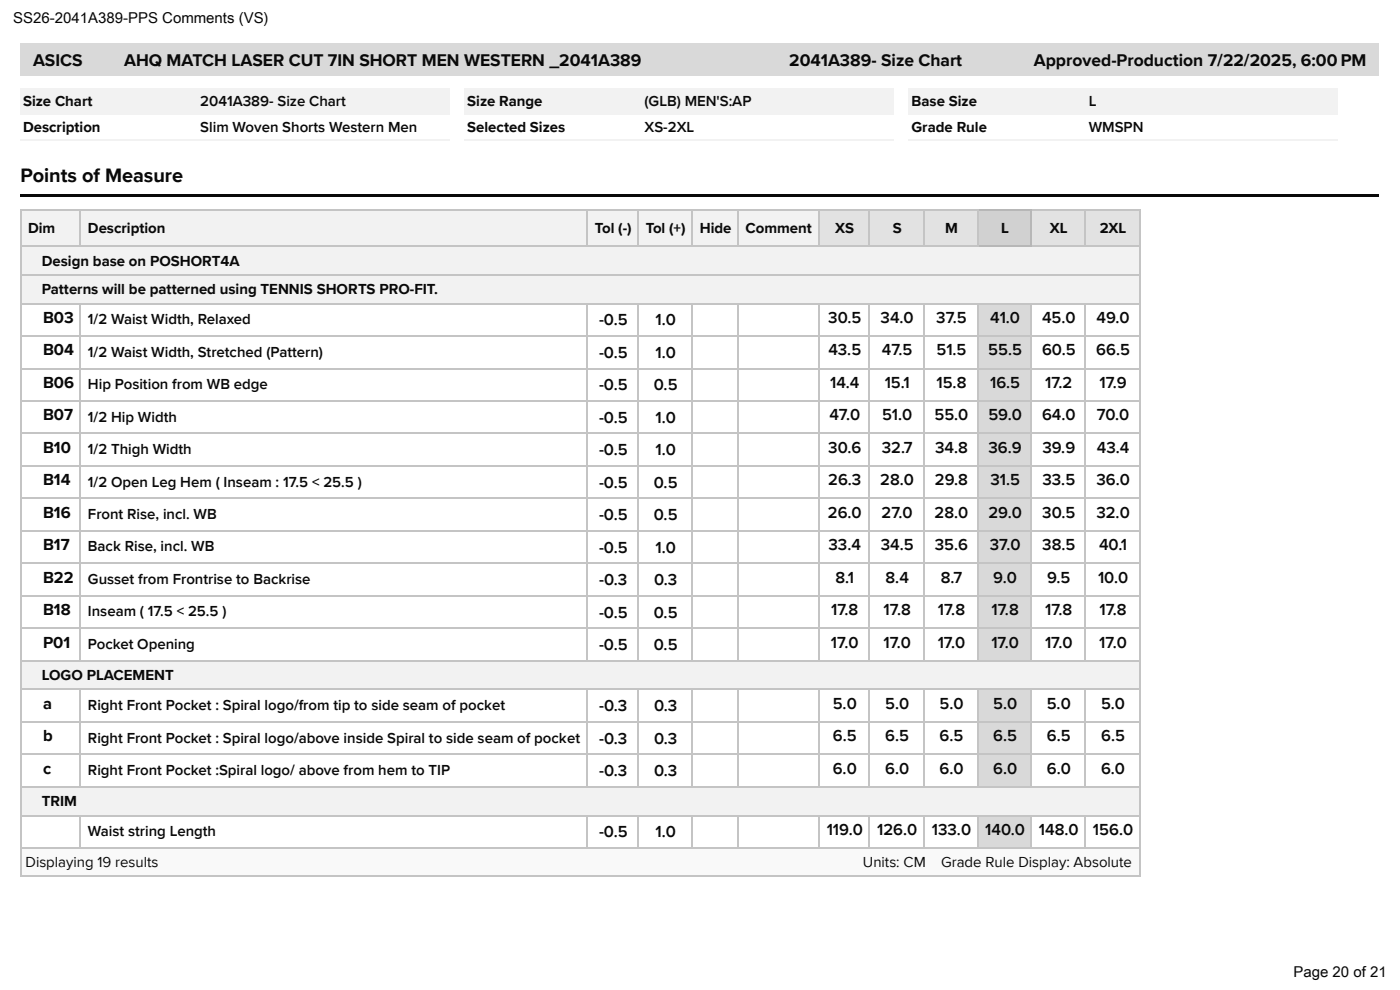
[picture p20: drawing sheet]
<svg xmlns="http://www.w3.org/2000/svg" width="297mm" height="210mm" viewBox="0 0 297 210" stroke-linecap="round" stroke-linejoin="round" font-family="sans-serif">
<defs><g id="words">
<text font-size="4.2" fill="#090a08" x="4.4" y="38.6">Points of Measure</text>
<g font-size="3.7" fill="#090a08">
<text x="7" y="13.9">ASICS</text>
<text x="26.3" y="13.9">AHQ MATCH LASER CUT 7IN SHORT MEN WESTERN _2041A389</text>
<text x="167.4" y="13.9">2041A389- Size Chart</text>
<text x="219.3" y="13.9">Approved-Production 7/22/2025, 6:00 PM</text>
</g>
<g font-size="3.5" fill="#090a08">
<text x="9.1" y="68.5">B03</text>
<text x="127.1" y="69">-0.5</text>
<text x="139.1" y="69">1.0</text>
<text x="175.7" y="68.5">30.5</text>
<text x="186.8" y="68.5">34.0</text>
<text x="198.6" y="68.5">37.5</text>
<text x="210.1" y="68.5">41.0</text>
<text x="221.1" y="68.5">45.0</text>
<text x="232.6" y="68.5">49.0</text>
<text x="9.1" y="75.4">B04</text>
<text x="127.1" y="75.9">-0.5</text>
<text x="139.1" y="75.9">1.0</text>
<text x="175.7" y="75.4">43.5</text>
<text x="187.1" y="75.4">47.5</text>
<text x="198.7" y="75.4">51.5</text>
<text x="209.7" y="75.4">55.5</text>
<text x="221.1" y="75.4">60.5</text>
<text x="232.6" y="75.4">66.5</text>
<text x="9.1" y="82.2">B06</text>
<text x="127.1" y="82.8">-0.5</text>
<text x="138.7" y="82.8">0.5</text>
<text x="176.1" y="82.2">14.4</text>
<text x="187.7" y="82.2">15.1</text>
<text x="198.7" y="82.2">15.8</text>
<text x="210.1" y="82.2">16.5</text>
<text x="221.7" y="82.2">17.2</text>
<text x="233.2" y="82.2">17.9</text>
<text x="9.1" y="89.1">B07</text>
<text x="127.1" y="89.7">-0.5</text>
<text x="139.1" y="89.7">1.0</text>
<text x="175.9" y="89.1">47.0</text>
<text x="187.1" y="89.1">51.0</text>
<text x="198.3" y="89.1">55.0</text>
<text x="209.7" y="89.1">59.0</text>
<text x="221.1" y="89.1">64.0</text>
<text x="232.7" y="89.1">70.0</text>
<text x="9.1" y="96">B10</text>
<text x="127.1" y="96.5">-0.5</text>
<text x="139.1" y="96.5">1.0</text>
<text x="175.7" y="96">30.6</text>
<text x="187.1" y="96">32.7</text>
<text x="198.4" y="96">34.8</text>
<text x="209.7" y="96">36.9</text>
<text x="221.1" y="96">39.9</text>
<text x="232.7" y="96">43.4</text>
<text x="9.1" y="102.9">B14</text>
<text x="127.1" y="103.4">-0.5</text>
<text x="138.7" y="103.4">0.5</text>
<text x="175.7" y="102.9">26.3</text>
<text x="186.8" y="102.9">28.0</text>
<text x="198.3" y="102.9">29.8</text>
<text x="210.1" y="102.9">31.5</text>
<text x="221.1" y="102.9">33.5</text>
<text x="232.6" y="102.9">36.0</text>
<text x="9.1" y="109.8">B16</text>
<text x="127.1" y="110.3">-0.5</text>
<text x="138.7" y="110.3">0.5</text>
<text x="175.6" y="109.8">26.0</text>
<text x="187" y="109.8">27.0</text>
<text x="198.3" y="109.8">28.0</text>
<text x="209.7" y="109.8">29.0</text>
<text x="221.1" y="109.8">30.5</text>
<text x="232.6" y="109.8">32.0</text>
<text x="9.1" y="116.7">B17</text>
<text x="127.1" y="117.2">-0.5</text>
<text x="139.1" y="117.2">1.0</text>
<text x="175.8" y="116.7">33.4</text>
<text x="186.9" y="116.7">34.5</text>
<text x="198.3" y="116.7">35.6</text>
<text x="210" y="116.7">37.0</text>
<text x="221.1" y="116.7">38.5</text>
<text x="233.2" y="116.7">40.1</text>
<text x="9.1" y="123.5">B22</text>
<text x="127.1" y="124.1">-0.3</text>
<text x="138.8" y="124.1">0.3</text>
<text x="177.3" y="123.5">8.1</text>
<text x="187.9" y="123.5">8.4</text>
<text x="199.6" y="123.5">8.7</text>
<text x="210.7" y="123.5">9.0</text>
<text x="222.1" y="123.5">9.5</text>
<text x="232.9" y="123.5">10.0</text>
<text x="9.1" y="130.4">B18</text>
<text x="127.1" y="131">-0.5</text>
<text x="138.7" y="131">0.5</text>
<text x="176.3" y="130.4">17.8</text>
<text x="187.5" y="130.4">17.8</text>
<text x="199" y="130.4">17.8</text>
<text x="210.4" y="130.4">17.8</text>
<text x="221.7" y="130.4">17.8</text>
<text x="233.3" y="130.4">17.8</text>
<text x="9.1" y="137.3">P01</text>
<text x="127.1" y="137.8">-0.5</text>
<text x="138.7" y="137.8">0.5</text>
<text x="176.3" y="137.3">17.0</text>
<text x="187.4" y="137.3">17.0</text>
<text x="198.9" y="137.3">17.0</text>
<text x="210.3" y="137.3">17.0</text>
<text x="221.7" y="137.3">17.0</text>
<text x="233.2" y="137.3">17.0</text>
<text x="9.1" y="150.3">a</text>
<text x="127.1" y="150.8">-0.3</text>
<text x="138.8" y="150.8">0.3</text>
<text x="176.7" y="150.3">5.0</text>
<text x="187.8" y="150.3">5.0</text>
<text x="199.3" y="150.3">5.0</text>
<text x="210.7" y="150.3">5.0</text>
<text x="222.1" y="150.3">5.0</text>
<text x="233.6" y="150.3">5.0</text>
<text x="9.1" y="157.2">b</text>
<text x="127.1" y="157.7">-0.3</text>
<text x="138.8" y="157.7">0.3</text>
<text x="176.7" y="157.2">6.5</text>
<text x="187.8" y="157.2">6.5</text>
<text x="199.3" y="157.2">6.5</text>
<text x="210.7" y="157.2">6.5</text>
<text x="222.1" y="157.2">6.5</text>
<text x="233.6" y="157.2">6.5</text>
<text x="9.1" y="164">c</text>
<text x="127.1" y="164.6">-0.3</text>
<text x="138.8" y="164.6">0.3</text>
<text x="176.7" y="164">6.0</text>
<text x="187.8" y="164">6.0</text>
<text x="199.3" y="164">6.0</text>
<text x="210.7" y="164">6.0</text>
<text x="222.1" y="164">6.0</text>
<text x="233.6" y="164">6.0</text>
<text x="127.1" y="177.5">-0.5</text>
<text x="139.1" y="177.5">1.0</text>
<text x="175.4" y="177">119.0</text>
<text x="186.1" y="177">126.0</text>
<text x="197.7" y="177">133.0</text>
<text x="209" y="177">140.0</text>
<text x="220.4" y="177">148.0</text>
<text x="231.9" y="177">156.0</text>
</g>
<g font-size="3.2" fill="#060604">
<text x="2.8" y="5">SS26-2041A389-PPS Comments (VS)</text>
<text x="274.4" y="207.1">Page 20 of 21</text>
</g>
<g font-size="3.2" fill="#090a08">
<text x="4.9" y="22.4">Size Chart</text>
<text x="42.5" y="22.4">2041A389- Size Chart</text>
<text x="99.1" y="22.4">Size Range</text>
<text x="136.7" y="22.4">(GLB) MEN'S:AP</text>
<text x="193.4" y="22.4">Base Size</text>
<text x="231" y="22.4">L</text>
<text x="4.9" y="28">Description</text>
<text x="42.5" y="28">Slim Woven Shorts Western Men</text>
<text x="99.1" y="28">Selected Sizes</text>
<text x="136.7" y="28">XS-2XL</text>
<text x="193.4" y="28">Grade Rule</text>
<text x="231" y="28">WMSPN</text>
<text x="6" y="49.4">Dim</text>
<text x="18.7" y="49.4">Description</text>
<text x="126.2" y="49.4">Tol (-)</text>
<text x="137" y="49.4">Tol (+)</text>
<text x="148.5" y="49.4">Hide</text>
<text x="158.2" y="49.4">Comment</text>
<text x="177.2" y="49.4">XS</text>
<text x="189.4" y="49.4">S</text>
<text x="200.5" y="49.4">M</text>
<text x="212.4" y="49.4">L</text>
<text x="222.7" y="49.4">XL</text>
<text x="233.3" y="49.4">2XL</text>
<text x="8.9" y="56.3">Design base on POSHORT4A</text>
<text x="8.9" y="62.4">Patterns will be patterned using TENNIS SHORTS PRO-FIT.</text>
<text x="18.7" y="68.7">1/2 Waist Width, Relaxed</text>
<text x="18.7" y="75.6">1/2 Waist Width, Stretched (Pattern)</text>
<text x="18.7" y="82.5">Hip Position from WB edge</text>
<text x="18.7" y="89.4">1/2 Hip Width</text>
<text x="18.7" y="96.3">1/2 Thigh Width</text>
<text x="18.7" y="103.2">1/2 Open Leg Hem ( Inseam : 17.5 &lt; 25.5 )</text>
<text x="18.7" y="110">Front Rise, incl. WB</text>
<text x="18.7" y="116.9">Back Rise, incl. WB</text>
<text x="18.7" y="123.8">Gusset from Frontrise to Backrise</text>
<text x="18.7" y="130.7">Inseam ( 17.5 &lt; 25.5 )</text>
<text x="18.7" y="137.6">Pocket Opening</text>
<text x="8.9" y="144.2">LOGO PLACEMENT</text>
<text x="18.7" y="150.5">Right Front Pocket : Spiral logo/from tip to side seam of pocket</text>
<text x="18.7" y="157.4">Right Front Pocket : Spiral logo/above inside Spiral to side seam of pocket</text>
<text x="18.7" y="164.3">Right Front Pocket :Spiral logo/ above from hem to TIP</text>
<text x="8.9" y="170.9">TRIM</text>
<text x="18.7" y="177.3">Waist string Length</text>
<text x="5.4" y="183.9">Displaying 19 results</text>
<text x="183.1" y="183.9">Units: CM</text>
<text x="199.7" y="183.9">Grade Rule Display: Absolute</text>
</g>
</g></defs>
<path d="M4.2 41.2h288.3v.5h-288.3z" fill="#090a08"/>
<path d="M4.2 9.2h288.3v6.9h-288.3z" fill="#d7d9dc"/>
<g fill="#f1f2f3">
<path d="M4.2 18.7h37.6v5.6h-37.6z"/>
<path d="M41.8 18.7h53.5v5.6h-53.5z"/>
</g>
<path d="M4.2 29.7h91.1" fill="none" stroke="#f1f2f3" stroke-width=".26"/>
<g fill="#f1f2f3">
<path d="M98.5 18.7h37.6v5.6h-37.6z"/>
<path d="M136.1 18.7h53.5v5.6h-53.5z"/>
</g>
<path d="M98.5 29.7h91.1" fill="none" stroke="#f1f2f3" stroke-width=".26"/>
<g fill="#f1f2f3">
<path d="M192.7 18.7h37.6v5.6h-37.6z"/>
<path d="M230.3 18.7h53.5v5.6h-53.5z"/>
</g>
<path d="M192.7 29.7h91.1" fill="none" stroke="#f1f2f3" stroke-width=".26"/>
<g fill="#f1f2f3">
<path d="M4.2 44.4h12.7v7.7h-12.7z"/>
<path d="M16.9 44.4h107.5v7.7h-107.5z"/>
<path d="M124.4 44.4h10.9v7.7h-10.9z"/>
<path d="M135.3 44.4h11.4v7.7h-11.4z"/>
<path d="M146.7 44.4h9.8v7.7h-9.8z"/>
<path d="M156.5 44.4h17.2v7.7h-17.2z"/>
</g>
<g fill="#e0e2e5">
<path d="M173.7 44.4h10.6v7.7h-10.6z"/>
<path d="M184.3 44.4h11.6v7.7h-11.6z"/>
<path d="M195.9 44.4h11.4v7.7h-11.4z"/>
</g>
<path d="M207.3 44.4h11.4v7.7h-11.4z" fill="#cbd0d3"/>
<g fill="#e0e2e5">
<path d="M218.7 44.4h11.4v7.7h-11.4z"/>
<path d="M230.1 44.4h11.6v7.7h-11.6z"/>
</g>
<g fill="#f1f2f3">
<path d="M4.2 52.1h237.5v6h-237.5z"/>
<path d="M4.2 58.1h237.5v6.1h-237.5z"/>
<path d="M4.2 140h237.5v6h-237.5z"/>
<path d="M4.2 166.7h237.5v6.1h-237.5z"/>
</g>
<g fill="#d7d9dc">
<path d="M207.3 64.2h11.4v6.9h-11.4z"/>
<path d="M207.3 71.1h11.4v6.9h-11.4z"/>
<path d="M207.3 78h11.4v6.9h-11.4z"/>
<path d="M207.3 84.9h11.4v6.9h-11.4z"/>
<path d="M207.3 91.8h11.4v6.9h-11.4z"/>
<path d="M207.3 98.7h11.4v6.8h-11.4z"/>
<path d="M207.3 105.5h11.4v6.9h-11.4z"/>
<path d="M207.3 112.4h11.4v6.9h-11.4z"/>
<path d="M207.3 119.3h11.4v6.9h-11.4z"/>
<path d="M207.3 126.2h11.4v6.9h-11.4z"/>
<path d="M207.3 133.1h11.4v6.9h-11.4z"/>
<path d="M207.3 146h11.4v6.9h-11.4z"/>
<path d="M207.3 152.9h11.4v6.9h-11.4z"/>
<path d="M207.3 159.8h11.4v6.9h-11.4z"/>
<path d="M207.3 172.8h11.4v6.9h-11.4z"/>
</g>
<path d="M4.2 179.7h237.5v5.8h-237.5z" fill="#f9f9f9"/>
<g fill="none" stroke="#c0c5ca" stroke-width=".26">
<path d="M4.2 52.2h237.8M4.2 58.3h237.8M4.2 44.5h203.4M4.4 44.4v141.4M17.1 44.4v7.9M124.6 44.4v7.9M135.4 44.4v7.9M146.8 44.4v7.9M156.6 44.4v7.9M173.8 44.4v7.9M184.4 44.4v7.9M196 44.4v7.9"/>
<path d="M207.4 44.4v7.9M218.7 44.5h23.3M230.2 44.4v7.9M241.8 44.4v141.4M4.2 78.1h237.8M4.2 64.4h237.8M4.2 71.3h237.8M17.1 64.2v76M124.6 64.2v76M135.4 64.2v76M146.8 64.2v76M156.6 64.2v76"/>
<path d="M173.8 64.2v76M184.4 64.2v76M196 64.2v76M207.4 64.2v76M218.8 64.2v76M230.2 64.2v76M4.2 98.8h237.8M4.2 91.9h237.8M4.2 85h237.8M4.2 119.4h237.8M4.2 112.6h237.8M4.2 105.7h237.8"/>
<path d="M4.2 133.2h237.8M4.2 126.3h237.8M4.2 159.9h237.8M4.2 146.2h237.8M4.2 153.1h237.8M4.2 140.1h237.8M17.1 146v21M124.6 146v21M135.4 146v21M146.8 146v21M156.6 146v21M173.8 146v21"/>
<path d="M184.4 146v21M196 146v21M207.4 146v21M218.8 146v21M230.2 146v21M4.2 179.8h237.8M4.2 172.9h237.8M4.2 166.8h237.8M17.1 172.8v7.1M124.6 172.8v7.1M135.4 172.8v7.1M146.8 172.8v7.1"/>
<path d="M156.6 172.8v7.1M173.8 172.8v7.1M184.4 172.8v7.1M196 172.8v7.1M207.4 172.8v7.1M218.8 172.8v7.1M230.2 172.8v7.1M4.2 185.6h237.8"/>
</g>
<path d="M207.3 44.5h11.6M207.3 52.2h11.6M218.8 44.4v7.9" fill="none" stroke="#b3b9be" stroke-width=".26"/>
<use href="#words"/>
</svg>
